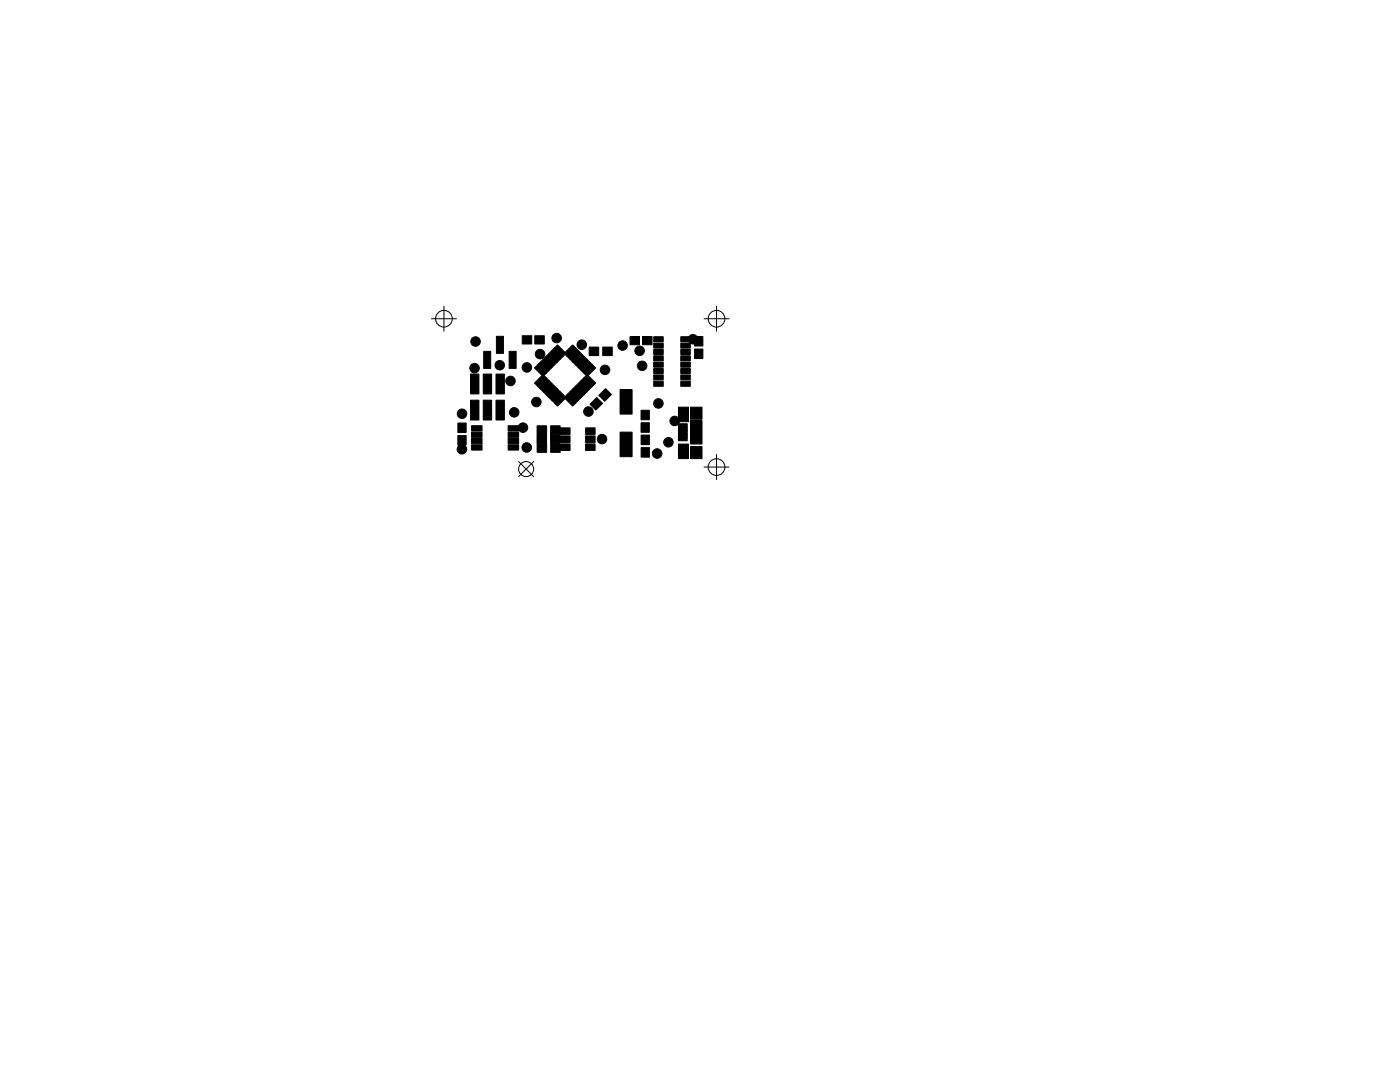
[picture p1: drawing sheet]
<svg xmlns="http://www.w3.org/2000/svg" width="279mm" height="216mm" viewBox="0 0 279 216" stroke-linecap="round" stroke-linejoin="round" font-family="sans-serif">
<g fill="none" stroke="#000" stroke-width=".2">
<path d="M86.1 63.6h5M88.6 61.1v5M140.5 63.6h5M143 61.1v5M103.5 92.1l3 3M106.5 92.1l-3 3M140.5 93.2h5M143 90.7v5"/>
<circle cx="88.6" cy="63.6" r="1.67"/>
<circle cx="143" cy="63.6" r="1.67"/>
<circle cx="105" cy="93.6" r="1.5"/>
<circle cx="143" cy="93.2" r="1.67"/>
</g>
<g fill="#000" stroke="#000" stroke-width=".2">
<path d="M93.9 79.8h1.7v4h-1.7zM93.9 74.6h1.7v4h-1.7zM96.4 79.8h1.7v4h-1.7zM96.4 74.6h1.7v4h-1.7zM96.5 70.1h1.4v3.4h-1.4zM99 79.8h1.7v4h-1.7zM99 74.6h1.7v4h-1.7zM99.1 67.1h1.4v3.4h-1.4zM101.6 70.1h1.4v3.4h-1.4zM104.2 67h1.9v1.6h-1.9zM108.4 74.7l.6 .7-1.7 1.7-.6-.7zM108.9 75.3l.7 .6-1.7 1.7-.7-.6z"/>
<path d="M106.7 73.4l.6-.6 1.7 1.7-.6 .6zM107.8 77.6l1.7-1.7 .6 .6-1.7 1.7zM106.7 67h1.9v1.6h-1.9zM107.2 72.9l.7-.7 1.7 1.7-.7 .7zM108.4 78.1l1.7-1.7 .6 .7-1.7 1.7zM107.8 72.3l.6-.6 1.7 1.7-.6 .6zM110.6 77l.7 .6-1.7 1.7-.7-.6zM108.4 71.7l.6-.6 1.7 1.7-.6 .6zM111.2 77.6l.6 .6-1.7 1.7-.6-.6zM109.6 70.5l1.7 1.7-.7 .7-1.7-1.7zM110.1 70l1.7 1.7-.6 .6-1.7-1.7zM110.7 69.4l1.7 1.7-.6 .6-1.7-1.7z"/>
<path d="M111.3 68.8l1.7 1.7-.7 .7-1.7-1.7zM112.6 70.5l1.7-1.7 .6 .7-1.7 1.7zM113.2 71.1l1.6-1.7 .7 .6-1.7 1.7zM115.4 70l.6 .6-1.6 1.7-.7-.6zM116 70.5l.6 .7-1.7 1.7-.6-.7zM113.7 78.2l.7-.6 1.6 1.7-.6 .6zM114.8 72.8l1.7-1.7 .7 .6-1.7 1.7zM114.3 77.6l.6-.6 1.7 1.7-.6 .6zM115.4 73.4l1.7-1.7 .6 .6-1.7 1.7zM115.5 76.4l1.7 1.7-.7 .7-1.7-1.7zM116 73.9l1.7-1.7 .6 .7-1.7 1.7zM115.4 76.5l.6-.6 1.7 1.7-.6 .6z"/>
<path d="M118.2 72.8l.7 .6-1.7 1.7-.7-.6zM117.6 69.3h1.9v1.7h-1.9zM116.6 75.3l1.7 1.7-.6 .6-1.7-1.7zM116.5 75.4l.7-.7 1.7 1.7-.7 .7zM120.3 69.3h1.9v1.7h-1.9zM119.5 78.9l1.4-1.3 1.1 1.1-1.3 1.4zM125.7 67.1h1.9v1.7h-1.9zM128.2 67.1h1.9v1.7h-1.9zM130.5 67.2h1.9v1h-1.9zM130.5 68.5h1.9v1h-1.9zM130.5 69.7h1.9v1h-1.9zM130.5 71h1.9v1h-1.9z"/>
<path d="M130.5 72.3h1.9v1h-1.9zM130.5 73.5h1.9v1h-1.9zM130.5 74.8h1.9v1h-1.9zM130.5 76.1h1.9v1h-1.9zM135.9 76.1h1.9v1h-1.9zM135.9 74.8h1.9v1h-1.9zM135.9 73.5h1.9v1h-1.9zM135.9 72.3h1.9v1h-1.9zM135.9 71h1.9v1h-1.9zM135.9 69.7h1.9v1h-1.9zM135.9 68.5h1.9v1h-1.9zM135.9 67.2h1.9v1h-1.9z"/>
<path d="M138.6 67.1h1.7v1.9h-1.7zM138.6 69.6h1.7v1.9h-1.7zM91.4 84.4h1.6v1.9h-1.6zM91.4 86.9h1.6v1.9h-1.6zM94.1 88.8h2.1v1h-2.1zM94.1 87.5h2.1v1h-2.1zM94.1 86.2h2.1v1.1h-2.1zM94.1 84.9h2.1v1.1h-2.1zM101.4 84.9h2.1v1.1h-2.1zM101.4 86.2h2.1v1.1h-2.1zM101.4 87.5h2.1v1h-2.1zM101.4 88.8h2.1v1h-2.1z"/>
<path d="M107.2 86.8h1.9v1.7h-1.9zM107.2 85h1.9v1.7h-1.9zM107.2 88.6h1.9v1.7h-1.9zM109.9 86.8h1.9v1.7h-1.9zM109.9 85h1.9v1.7h-1.9zM109.9 88.6h1.9v1.7h-1.9zM110.1 79.8l1.7-1.7 .6 .7-1.7 1.7zM110.6 80.4l1.7-1.7 .7 .6-1.7 1.7zM111.9 88.6h1.9v1.3h-1.9zM111.9 87h1.9v1.3h-1.9zM111.9 85.4h1.9v1.3h-1.9zM112.6 79.3l.6-.6 1.7 1.7-.6 .6z"/>
<path d="M113.2 78.8l.6-.7 1.7 1.7-.7 .7zM116.9 85.4h1.9v1.3h-1.9zM116.9 87h1.9v1.3h-1.9zM116.9 88.6h1.9v1.3h-1.9zM117.7 80.7l1.4-1.4 1.2 1.2-1.4 1.3zM123.8 77.7h2.4v4.9h-2.4zM123.8 86.2h2.4v4.9h-2.4zM128 86.8h1.6v1.9h-1.6zM128 89.3h1.6v1.9h-1.6zM127.9 81.9h1.7v1.9h-1.7zM127.9 84.4h1.7v1.9h-1.7zM135.4 87.1h1.7v.8h-1.7z"/>
<path d="M135.4 86.5h1.7v.8h-1.7zM135.4 85.9h1.7v.7h-1.7zM135.4 85.2h1.7v.8h-1.7zM135.4 84.6h1.7v.8h-1.7zM135.4 88.6h2v2.9h-2zM135.4 81.2h2v2.9h-2zM137.8 81.3h2.3v2.4h-2.3zM137.8 89.1h2.3v2.4h-2.3zM137.8 86.3h2.3v2.3h-2.3zM137.8 83.9h2.3v2.3h-2.3z"/>
<circle cx="94.7" cy="73.5" r=".95"/>
<circle cx="94.9" cy="68.1" r=".95"/>
<circle cx="99.7" cy="72.9" r=".95"/>
<circle cx="101.9" cy="76" r=".95"/>
<circle cx="105.1" cy="73.3" r=".95"/>
<circle cx="107.8" cy="70.7" r=".95"/>
<circle cx="111.1" cy="67.5" r=".95"/>
<circle cx="116.1" cy="68.8" r=".95"/>
<circle cx="120.7" cy="73.8" r=".95"/>
<circle cx="124.3" cy="68.9" r=".95"/>
<circle cx="127.6" cy="70" r=".95"/>
<circle cx="128.1" cy="73" r=".95"/>
<circle cx="138.3" cy="67.7" r=".95"/>
<circle cx="92.2" cy="89.6" r=".95"/>
<circle cx="92.2" cy="82.6" r=".95"/>
<circle cx="102.6" cy="82.3" r=".95"/>
<circle cx="104.4" cy="85.3" r=".95"/>
<circle cx="105.1" cy="89.3" r=".95"/>
<circle cx="107" cy="80.2" r=".95"/>
<circle cx="117.4" cy="82.1" r=".95"/>
<circle cx="120.1" cy="87.6" r=".95"/>
<circle cx="131.1" cy="90.5" r=".95"/>
<circle cx="131.4" cy="80.5" r=".95"/>
<circle cx="133.4" cy="88.2" r=".95"/>
<circle cx="134.6" cy="84" r=".95"/>
</g>
</svg>
